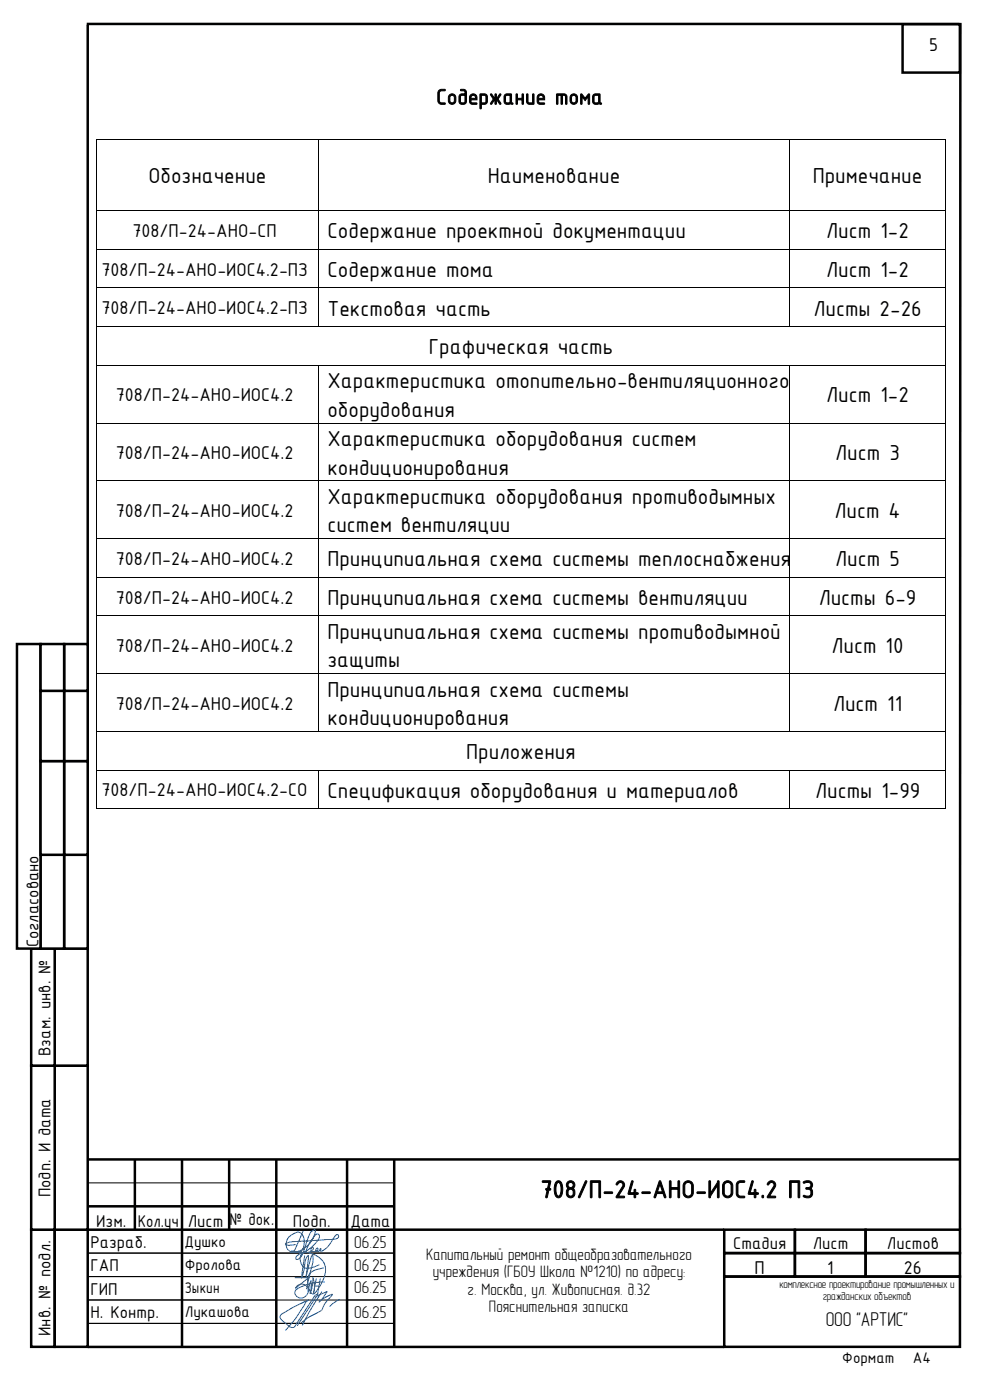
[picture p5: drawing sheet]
<svg xmlns="http://www.w3.org/2000/svg" width="210mm" height="297mm" viewBox="0 0 210 297" stroke-linecap="round" stroke-linejoin="round" font-family="sans-serif">
<defs><g id="words">
<text font-size="5.6" x="114.7" y="254.1">708/П-24-АНО-ИОС4.2 ПЗ</text>
<g font-size="5">
<text x="92.6" y="22.1">Содержание тома</text>
<text x="31.5" y="38.9">Обозначение</text>
<text x="103.5" y="38.9">Наименование</text>
<text x="172.4" y="38.9">Примечание</text>
<text x="69.4" y="50.6">Содержание проектной документации</text>
<text x="175.3" y="50.6">Лист 1-2</text>
<text x="69.4" y="58.8">Содержание тома</text>
<text x="175.3" y="58.8">Лист 1-2</text>
<text x="69.4" y="66.9">Текстовая часть</text>
<text x="172.6" y="66.9">Листы 2-26</text>
<text x="90.9" y="75.1">Графическая часть</text>
<text x="69.4" y="82.3">Характеристика отопительно-вентиляционного</text>
<text x="69.4" y="88.4">оборудования</text>
<text x="175.3" y="85.4">Лист 1-2</text>
<text x="69.4" y="94.6">Характеристика оборудования систем</text>
<text x="69.4" y="100.7">кондиционирования</text>
<text x="177.2" y="97.6">Лист 3</text>
<text x="69.4" y="106.9">Характеристика оборудования противодымных</text>
<text x="69.4" y="113">систем вентиляции</text>
<text x="177" y="109.9">Лист 4</text>
<text x="69.4" y="120.2">Принципиальная схема системы теплоснабжения</text>
<text x="177.2" y="120.2">Лист 5</text>
<text x="69.4" y="128.3">Принципиальная схема системы вентиляции</text>
<text x="173.7" y="128.3">Листы 6-9</text>
<text x="69.4" y="135.5">Принципиальная схема системы противодымной</text>
<text x="69.4" y="141.6">защиты</text>
<text x="176.4" y="138.6">Лист 10</text>
<text x="69.4" y="147.8">Принципиальная схема системы</text>
<text x="69.4" y="153.9">кондиционирования</text>
<text x="176.7" y="150.9">Лист 11</text>
<text x="98.9" y="161.1">Приложения</text>
<text x="69.4" y="169.3">Спецификация оборудования и материалов</text>
<text x="172.9" y="169.3">Листы 1-99</text>
</g>
<g font-size="4.2">
<text x="197.1" y="10.8">5</text>
<text x="28.1" y="50.3">708/П-24-АНО-СП</text>
<text x="21.5" y="58.5">708/П-24-АНО-ИОС4.2-ПЗ</text>
<text x="21.5" y="66.7">708/П-24-АНО-ИОС4.2-ПЗ</text>
<text x="24.6" y="85.1">708/П-24-АНО-ИОС4.2</text>
<text x="24.6" y="97.4">708/П-24-АНО-ИОС4.2</text>
<text x="24.6" y="109.6">708/П-24-АНО-ИОС4.2</text>
<text x="24.6" y="119.9">708/П-24-АНО-ИОС4.2</text>
<text x="24.6" y="128">708/П-24-АНО-ИОС4.2</text>
<text x="24.6" y="138.3">708/П-24-АНО-ИОС4.2</text>
<text x="24.6" y="150.6">708/П-24-АНО-ИОС4.2</text>
<text x="21.6" y="169">708/П-24-АНО-ИОС4.2-СО</text>
<text x="160.1" y="270.2">П</text>
<text x="175.5" y="270.2">1</text>
<text x="191.8" y="270.2">26</text>
<text x="175.2" y="281.3">ООО &quot;АРТИС&quot;</text>
</g>
<g font-size="3.9">
<text x="8.2" y="201" transform="rotate(-90 8.2 201)">Согласовано</text>
<text x="10.7" y="224" transform="rotate(-90 10.7 224)">Взам. инв. №</text>
<text x="10.7" y="254" transform="rotate(-90 10.7 254)">Подп. И дата</text>
<text x="20.4" y="260.3">Изм.</text>
<text x="29.2" y="260.3">Кол.уч</text>
<text x="39.8" y="260.3">Лист</text>
<text x="48.7" y="259.8">№ док.</text>
<text x="62.1" y="260.3">Подп.</text>
<text x="74.4" y="260.3">Дата</text>
<text x="19.2" y="264.8">Разраб.</text>
<text x="19.2" y="269.7">ГАП</text>
<text x="155.5" y="264.9">Стадия</text>
<text x="172.4" y="264.9">Лист</text>
<text x="188.2" y="264.9">Листов</text>
<text x="19.2" y="274.7">ГИП</text>
<text x="19.2" y="279.6">Н. Контр.</text>
<text x="10.7" y="283.5" transform="rotate(-90 10.7 283.5)">Инв. № подл.</text>
</g>
<g font-size="3.7">
<text x="75.1" y="264.8">06.25</text>
<text x="75.1" y="269.7">06.25</text>
<text x="75.1" y="274.3">06.25</text>
<text x="75.1" y="279.6">06.25</text>
</g>
<g font-size="3.5">
<text x="39.1" y="264.4">Душко</text>
<text x="39.2" y="269.4">Фролова</text>
<text x="90.4" y="267.3">Капитальный ремонт общеобразовательного</text>
<text x="39.2" y="274.4">Зыкин</text>
<text x="91.8" y="271">учреждения (ГБОУ Школа №1210) по адресу:</text>
<text x="99.2" y="274.7">г. Москва, ул. Живописная. д.32</text>
<text x="39.2" y="279.3">Лукашова</text>
<text x="103.7" y="278.4">Пояснительная записка</text>
<text x="178.7" y="289.2">Формат</text>
<text x="193.7" y="289.2">А4</text>
</g>
<g font-size="2.5">
<text x="165.3" y="273.2">комплексное проектирование промышленных и</text>
<text x="174.5" y="275.8">гражданских объектов</text>
</g>
</g></defs>
<path d="M28.6 250.9h10v5h-10z" fill="none" stroke="#000" stroke-width=".21"/>
<path d="M38.6 255.9h10v5h-10z" fill-rule="evenodd" fill="#fff"/>
<g fill="none" stroke="#000" stroke-width=".21">
<path d="M18.6 250.9h10v5h-10zM18.6 255.9h10v5h-10zM28.6 255.9h10v5h-10zM38.6 255.9h10v5h-10zM48.6 250.9h10v5h-10zM48.6 255.9h10v5h-10zM58.6 250.9h15v5h-15zM58.6 255.9h15v5h-15zM73.6 250.9h10v5h-10zM73.6 255.9h10v5h-10zM18.6 260.9h20v4.9h-20zM18.6 265.9h20v4.9h-20z"/>
<path d="M18.6 270.8h20v5h-20zM18.6 275.8h20v5h-20zM38.6 265.9h20v4.9h-20zM38.6 270.8h20v5h-20zM38.6 275.8h20v5h-20zM58.6 260.9h15v4.9h-15zM58.6 265.9h15v4.9h-15zM58.6 275.8h15v5h-15zM73.6 260.9h10v4.9h-10zM73.6 265.9h10v4.9h-10zM73.6 270.8h10v5h-10zM73.6 275.8h10v5h-10z"/>
<path d="M18.6 280.8h20v4.9h-20zM38.6 280.8h20v4.9h-20zM58.6 280.8h15v4.9h-15zM73.6 280.8h10v4.9h-10z"/>
</g>
<path d="M153.6 270.8h50v14.9h-50zM153.6 260.9h15v4.9h-15zM153.6 265.9h15v4.9h-15zM168.6 260.9h15v4.9h-15zM168.6 265.9h15v4.9h-15zM183.6 260.9h20v4.9h-20zM183.6 265.9h20v4.9h-20z" fill="none" stroke="#000" stroke-width=".53"/>
<path d="M11.6 260.9h7v24.8h-7z" fill-rule="evenodd" fill="#fff"/>
<path d="M6.6 260.9h5v24.8h-5zM11.6 260.9h7v24.8h-7z" fill="none" stroke="#000" stroke-width=".53"/>
<path d="M11.6 226.1h7v34.8h-7z" fill-rule="evenodd" fill="#fff"/>
<path d="M11.6 226.1h7v34.8h-7z" fill="none" stroke="#000" stroke-width=".53"/>
<path d="M6.6 226.1h5v34.8h-5z" fill-rule="evenodd" fill="#fff"/>
<path d="M6.6 226.1h5v34.8h-5z" fill="none" stroke="#000" stroke-width=".53"/>
<path d="M11.6 201.2h7v24.9h-7z" fill-rule="evenodd" fill="#fff"/>
<path d="M11.6 201.2h7v24.9h-7z" fill="none" stroke="#000" stroke-width=".53"/>
<path d="M6.6 201.2h5v24.9h-5z" fill-rule="evenodd" fill="#fff"/>
<path d="M18.4 5.1h185.1M18.6 5.3v195.9M203.7 4.9l-.1 256M6.6 201.2h5v24.9h-5zM18.6 246h185M28.6 246v14.9M58.6 246v39.7M73.6 246v39.7M83.6 246v39.7M18.6 260.9h135M18.6 285.7h135" fill="none" stroke="#000" stroke-width=".53"/>
<path d="M38.6 250.9h10v5h-10z" fill-rule="evenodd" fill="#fff"/>
<path d="M38.6 250.9h10v5h-10z" fill="none" stroke="#000" stroke-width=".21"/>
<path d="M18.6 255.9h65M38.6 246v39.7M48.6 246v14.9" fill="none" stroke="#000" stroke-width=".53"/>
<path d="M13.6 181.3h5v19.9h-5z" fill-rule="evenodd" fill="#fff"/>
<path d="M13.6 181.3h5v19.9h-5z" fill="none" stroke="#000" stroke-width=".53"/>
<path d="M8.6 181.3h5v19.9h-5z" fill-rule="evenodd" fill="#fff"/>
<path d="M8.6 181.3h5v19.9h-5z" fill="none" stroke="#000" stroke-width=".53"/>
<path d="M3.6 136.6h5v64.6h-5z" fill-rule="evenodd" fill="#fff"/>
<path d="M3.6 136.6h5v64.6h-5z" fill="none" stroke="#000" stroke-width=".53"/>
<path d="M13.6 161.5h5v19.8h-5z" fill-rule="evenodd" fill="#fff"/>
<path d="M13.6 161.5h5v19.8h-5z" fill="none" stroke="#000" stroke-width=".53"/>
<path d="M8.6 161.5h5v19.8h-5z" fill-rule="evenodd" fill="#fff"/>
<path d="M8.6 161.5h5v19.8h-5z" fill="none" stroke="#000" stroke-width=".53"/>
<path d="M13.6 146.6h5v14.9h-5z" fill-rule="evenodd" fill="#fff"/>
<path d="M13.6 146.6h5v14.9h-5z" fill="none" stroke="#000" stroke-width=".53"/>
<path d="M8.6 146.6h5v14.9h-5z" fill-rule="evenodd" fill="#fff"/>
<path d="M8.6 146.6h5v14.9h-5z" fill="none" stroke="#000" stroke-width=".53"/>
<path d="M13.6 136.6h5v10h-5z" fill-rule="evenodd" fill="#fff"/>
<path d="M13.6 136.6h5v10h-5z" fill="none" stroke="#000" stroke-width=".53"/>
<path d="M8.6 136.6h5v10h-5z" fill-rule="evenodd" fill="#fff"/>
<path d="M8.6 136.6h5v10h-5z" fill="none" stroke="#000" stroke-width=".53"/>
<path d="M191.5 5.2h12.1v10.2h-12.1z" fill-rule="evenodd" fill="#fff"/>
<path d="M191.5 5.2h12.1v10.2h-12.1z" fill="none" stroke="#000" stroke-width=".53"/>
<path d="M38.5 260.9h20v5h-20z" fill="none" stroke="#000" stroke-width=".21"/>
<path d="M85.2 247.4h117v12.3h-117z" fill-rule="evenodd" fill="#fff"/>
<g fill="#000">
<path d="M20.4 29.5h.2v.1h-.2z" fill-rule="evenodd"/>
<path d="M20.4 29.5h.2v.1h-.2z" fill-rule="evenodd"/>
<path d="M67.4 29.5h.2v.1h-.2z" fill-rule="evenodd"/>
<path d="M167.5 29.5h.1v.1h-.1z" fill-rule="evenodd"/>
<path d="M200.5 29.5h.2v.1h-.2z" fill-rule="evenodd"/>
<path d="M200.5 29.5h.2v.1h-.2z" fill-rule="evenodd"/>
<path d="M20.4 44.6h.2v.2h-.2z" fill-rule="evenodd"/>
<path d="M20.4 52.8h.2v.2h-.2z" fill-rule="evenodd"/>
<path d="M67.4 44.6h.2v.2h-.2z" fill-rule="evenodd"/>
<path d="M67.4 52.8h.2v.2h-.2z" fill-rule="evenodd"/>
<path d="M167.5 44.6h.1v.2h-.1z" fill-rule="evenodd"/>
<path d="M167.5 52.8h.1v.2h-.1z" fill-rule="evenodd"/>
<path d="M200.5 44.6h.2v.2h-.2z" fill-rule="evenodd"/>
<path d="M200.5 52.8h.2v.2h-.2z" fill-rule="evenodd"/>
<path d="M20.4 61h.2v.2h-.2z" fill-rule="evenodd"/>
<path d="M20.4 69.2h.2v.1h-.2z" fill-rule="evenodd"/>
<path d="M20.4 77.4h.2v.2h-.2z" fill-rule="evenodd"/>
<path d="M67.4 61h.2v.2h-.2z" fill-rule="evenodd"/>
<path d="M67.4 69.2h.2v.1h-.2z" fill-rule="evenodd"/>
<path d="M67.4 77.4h.2v.2h-.2z" fill-rule="evenodd"/>
<path d="M167.5 61h.1v.2h-.1z" fill-rule="evenodd"/>
<path d="M167.5 69.2h.1v.1h-.1z" fill-rule="evenodd"/>
<path d="M167.5 77.4h.1v.2h-.1z" fill-rule="evenodd"/>
<path d="M200.5 61h.2v.2h-.2z" fill-rule="evenodd"/>
<path d="M200.5 69.2h.2v.1h-.2z" fill-rule="evenodd"/>
<path d="M200.5 77.4h.2v.2h-.2z" fill-rule="evenodd"/>
<path d="M20.4 89.7h.2v.1h-.2z" fill-rule="evenodd"/>
<path d="M67.4 89.7h.2v.1h-.2z" fill-rule="evenodd"/>
<path d="M167.5 89.7h.1v.1h-.1z" fill-rule="evenodd"/>
<path d="M200.5 89.7h.2v.1h-.2z" fill-rule="evenodd"/>
<path d="M20.4 102h.2v.1h-.2z" fill-rule="evenodd"/>
<path d="M20.4 114.2h.2v.2h-.2z" fill-rule="evenodd"/>
<path d="M67.4 102h.2v.1h-.2z" fill-rule="evenodd"/>
<path d="M67.4 114.2h.2v.2h-.2z" fill-rule="evenodd"/>
<path d="M167.5 102h.1v.1h-.1z" fill-rule="evenodd"/>
<path d="M167.5 114.2h.1v.2h-.1z" fill-rule="evenodd"/>
<path d="M200.5 102h.2v.1h-.2z" fill-rule="evenodd"/>
<path d="M200.5 114.2h.2v.2h-.2z" fill-rule="evenodd"/>
<path d="M20.4 122.4h.2v.2h-.2z" fill-rule="evenodd"/>
<path d="M20.4 130.6h.2v.1h-.2z" fill-rule="evenodd"/>
<path d="M67.4 122.4h.2v.2h-.2z" fill-rule="evenodd"/>
<path d="M67.4 130.6h.2v.1h-.2z" fill-rule="evenodd"/>
<path d="M167.5 122.4h.1v.2h-.1z" fill-rule="evenodd"/>
<path d="M167.5 130.6h.1v.1h-.1z" fill-rule="evenodd"/>
<path d="M200.5 122.4h.2v.2h-.2z" fill-rule="evenodd"/>
<path d="M200.5 130.6h.2v.1h-.2z" fill-rule="evenodd"/>
<path d="M20.4 142.9h.2v.1h-.2z" fill-rule="evenodd"/>
<path d="M20.4 155.1h.2v.2h-.2z" fill-rule="evenodd"/>
<path d="M67.4 142.9h.2v.1h-.2z" fill-rule="evenodd"/>
<path d="M67.4 155.1h.2v.2h-.2z" fill-rule="evenodd"/>
<path d="M167.5 142.9h.1v.1h-.1z" fill-rule="evenodd"/>
<path d="M167.5 155.1h.1v.2h-.1z" fill-rule="evenodd"/>
<path d="M200.5 142.9h.2v.1h-.2z" fill-rule="evenodd"/>
<path d="M200.5 155.1h.2v.2h-.2z" fill-rule="evenodd"/>
<path d="M20.4 163.3h.2v.2h-.2z" fill-rule="evenodd"/>
<path d="M20.4 171.5h.2v.2h-.2z" fill-rule="evenodd"/>
<path d="M20.4 171.5h.2v.2h-.2z" fill-rule="evenodd"/>
<path d="M67.4 163.3h.2v.2h-.2z" fill-rule="evenodd"/>
<path d="M67.4 171.5h.2v.2h-.2z" fill-rule="evenodd"/>
<path d="M167.5 163.3h.1v.2h-.1z" fill-rule="evenodd"/>
<path d="M167.5 171.5h.1v.2h-.1z" fill-rule="evenodd"/>
<path d="M200.5 163.3h.2v.2h-.2z" fill-rule="evenodd"/>
<path d="M200.5 171.5h.2v.2h-.2z" fill-rule="evenodd"/>
<path d="M200.5 171.5h.2v.2h-.2z" fill-rule="evenodd"/>
</g>
<g fill="none" stroke="#000" stroke-width=".21">
<path d="M20.5 29.6v15M20.6 29.6h46.8M67.5 29.6v15M67.6 29.6h99.9M167.5 29.6v15M167.6 29.6h32.9M200.6 29.6v15M20.5 44.8v8M20.5 53v8M20.6 44.7h46.8M20.6 52.9h46.8M67.5 44.8v8"/>
<path d="M67.5 53v8M67.6 44.7h99.9M67.6 52.9h99.9M167.5 44.8v8M167.5 53v8M167.6 44.7h32.9M167.6 52.9h32.9M200.6 44.8v8M200.6 53v8M20.5 61.2v8M20.5 69.3v8.1M20.5 77.6v12.1"/>
<path d="M20.6 61.1h46.8M20.6 69.3h46.8M20.6 77.5h46.8M67.5 61.2v8M67.5 77.6v12.1M67.6 61.1h99.9M67.6 69.3h99.9M67.6 77.5h99.9M167.5 61.2v8M167.5 77.6v12.1M167.6 61.1h32.9M167.6 69.3h32.9"/>
<path d="M167.6 77.5h32.9M200.6 61.2v8M200.6 69.3v8.1M200.6 77.6v12.1M20.5 89.8v12.2M20.6 89.8h46.8M67.5 89.8v12.2M67.6 89.8h99.9M167.5 89.8v12.2M167.6 89.8h32.9M200.6 89.8v12.2M20.5 102.1v12.1"/>
<path d="M20.5 114.4v8M20.6 102h46.8M20.6 114.3h46.8M67.5 102.1v12.1M67.5 114.4v8M67.6 102h99.9M67.6 114.3h99.9M167.5 102.1v12.1M167.5 114.4v8M167.6 102h32.9M167.6 114.3h32.9M200.6 102.1v12.1"/>
<path d="M200.6 114.4v8M20.5 122.6v8M20.5 130.7v12.2M20.6 122.5h46.8M20.6 130.7h46.8M67.5 122.6v8M67.5 130.7v12.2M67.6 122.5h99.9M67.6 130.7h99.9M167.5 122.6v8M167.5 130.7v12.2M167.6 122.5h32.9"/>
<path d="M167.6 130.7h32.9M200.6 122.6v8M200.6 130.7v12.2M20.5 143v12.1M20.5 155.3v8M20.6 142.9h46.8M20.6 155.2h46.8M67.5 143v12.1M67.6 142.9h99.9M67.6 155.2h99.9M167.5 143v12.1M167.6 142.9h32.9"/>
<path d="M167.6 155.2h32.9M200.6 143v12.1M200.6 155.3v8M20.5 163.5v8M20.6 163.4h46.8M20.6 171.6h46.8M67.5 163.5v8M67.6 163.4h99.9M67.6 171.6h99.9M167.5 163.5v8M167.6 163.4h32.9M167.6 171.6h32.9"/>
<path d="M200.6 163.5v8"/>
</g>
<path d="M64.3 261.2l-.2 .5a14.1 14.1 0 0 1-1.9 3.8h-.4h2a2.87 2.87 0 0 0-.1-4 2.37 2.37 0 0 0-2.7 1.3 1.78 1.78 0 0 0 0 2.3 1.78 1.78 0 0 0 2.3 .4 5.5 5.5 0 0 0 3.6-4.4l-.1-.2-.3 .1a1.86 1.86 0 0 0-1 1.2l-.7 2.1a4.6 4.6 0 0 1-1.3 2.7l-.4 .2-.3-.1a.57 .57 0 0 1 .3-.7l.6-.5a7.2 7.2 0 0 0 4.1-3.4 .52 .52 0 0 0-.7-.7 7.8 7.8 0 0 0-2.1 3.7l.2 .2 .4-.1 .7-.4 .1-.5a.45 .45 0 0 0-.4 .5 .45 .45 0 0 0 .5 .3 .8 .8 0 0 0 .9-.4v-.2a.36 .36 0 0 0-.4 .2 .36 .36 0 0 0 .1 .4l.8-.2 .1-.4-.2 .2 .2 .4a3.4 3.4 0 0 0 2.2-1.9 2.67 2.67 0 0 1 1.3-1.7l.3 .1a.45 .45 0 0 1-.2 .7l-.9 .2-8.7 .5-1.2 .3-.3 .2a1.85 1.85 0 0 0 1.9 .2l.3-.1" fill="none" stroke="#0060c2" stroke-width=".21"/>
<g fill="none" stroke="#0061c2" stroke-width=".21">
<path d="M62.5 271.1h3l-2.8 2.2M63.3 273.3a1.03 1.03 0 0 0-.8 1.2 1.03 1.03 0 0 0 1.1 .8 1.47 1.47 0 0 0 1.8-1.5 1.47 1.47 0 0 0-2.1-1.2l-.6 .7M64.6 266.4l-.6 4.7 .5-1.8a4.3 4.3 0 0 1 .8-2.9h.1v.4l-.5 4 .6-2.5 .8-2.1a3.2 3.2 0 0 1-.1 2.1l-1.2 5.2M65.4 274.1l.6-2.4a6.1 6.1 0 0 1-.2 2.8M66.8 272.8h.9M66.9 274.8l-4.5 6.8-.9-.1-1.6-1.3a.87 .87 0 0 1-.5-.9 .87 .87 0 0 1 .8-.8l2.1-1.2 3.2-1.5-.5 .3-2.1 3.4-2.4 2.8M66.9 275.2l2.5-1.2-1 1.5-.7 .7 1.3-1 1.5-.6-.5 .8a5.9 5.9 0 0 0-1.8 2.6l-2.5 1.3-1.8 1.4M67.1 271.3l-.6 3.1 .2-1.7-.3-1.7-.1 1.8-.5 1.7M67.5 274.5l-.7 .3M67.5 274.5l-4.4 6.8M67.7 268.3l-.9 .4a2.21 2.21 0 0 1-2.5 0 1.9 1.9 0 0 1-.1-2.8 4.1 4.1 0 0 1 4.9 3.1 7.6 7.6 0 0 1-2.6 5.5 1.26 1.26 0 0 1-1-1.3 2.73 2.73 0 0 1 1.1-3.6l2.1-.6M68 271.3l-.6 3.1"/>
<path d="M68.3 274l-2.5 4-1.7 3.2M68.9 272a11.5 11.5 0 0 0-5.6 1.3M72.1 275.6l-1.4 .9-.8 .7"/>
</g>
<use href="#words"/>
</svg>
